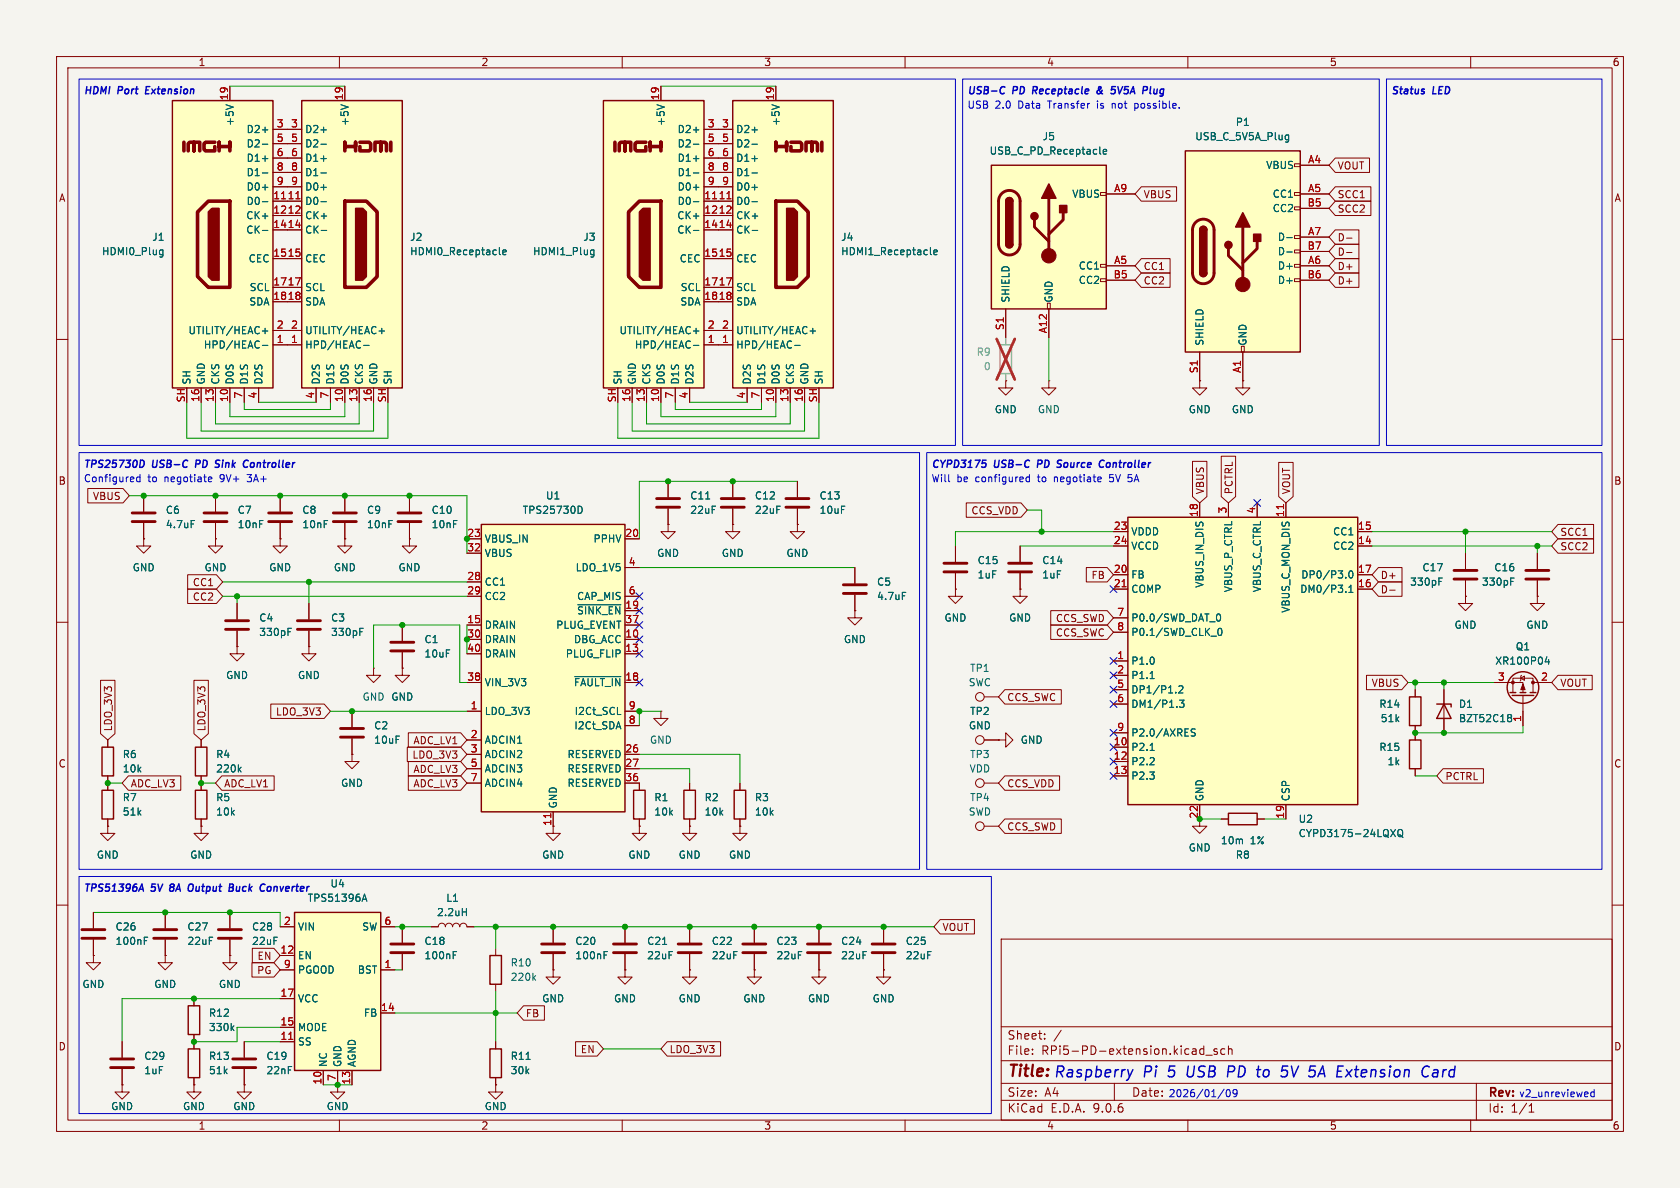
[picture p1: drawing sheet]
<svg xmlns="http://www.w3.org/2000/svg" width="297mm" height="210mm" viewBox="0 0 297 210" stroke-linecap="round" stroke-linejoin="round" font-family="sans-serif">
<defs><g id="words">
<text font-size="2.8" fill="#0000c2" x="178" y="190.9">Title: Raspberry</text>
<g font-size="2.7" fill="#0000c2">
<text x="202.1" y="190.8">Pi</text>
<text x="206.7" y="190.8">5</text>
<text x="210.4" y="190.8">USB PD to</text>
<text x="228.2" y="190.8">5V 5A</text>
<text x="238.8" y="190.8">Extension</text>
<text x="254.2" y="190.8">Card</text>
</g>
<g font-size="2.1" fill="#840000">
<text x="178" y="184">Sheet:</text>
<text x="178" y="186.7">File:</text>
<text x="184.1" y="186.7">RPi5-PD-extension.kicad_sch</text>
<text x="178" y="196.9">KiCad</text>
<text x="178" y="194.1">Size:</text>
<text x="184.7" y="194.1">A4</text>
<text x="185.7" y="196.9">E.D.A.</text>
<text x="193.3" y="196.9">9.0.6</text>
<text x="200" y="194.1">Date:</text>
<text x="263" y="194.3">Rev:</text>
<text x="263" y="196.9">Id:</text>
<text x="267.1" y="196.9">1/1</text>
</g>
<g font-size="1.8" fill="#840000">
<text x="35" y="11.9">1</text>
<text x="85" y="11.9">2</text>
<text x="135" y="11.9">3</text>
<text x="185" y="11.9">4</text>
<text x="235" y="11.9">5</text>
<text x="285" y="11.9">6</text>
<text x="10.3" y="35.9">A</text>
<text x="202.1" y="35.2">VBUS</text>
<text x="236.4" y="30.2">VOUT</text>
<text x="236.4" y="35.2">SCC1</text>
<text x="285.3" y="35.9">A</text>
<text x="236.4" y="37.8">SCC2</text>
<text x="202.1" y="47.9">CC1</text>
<text x="236.4" y="47.9">D+</text>
<text x="236.4" y="45.4">D-</text>
<text x="236.4" y="42.9">D-</text>
<text x="202.1" y="50.5">CC2</text>
<text x="236.4" y="50.5">D+</text>
<text x="10.3" y="85.9">B</text>
<text x="16.3" y="88.6">VBUS</text>
<text x="213" y="87.5" transform="rotate(-90 213 87.5)">VBUS</text>
<text x="218.1" y="87.5" transform="rotate(-90 218.1 87.5)">PCTRL</text>
<text x="228.3" y="87.5" transform="rotate(-90 228.3 87.5)">VOUT</text>
<text x="285.3" y="85.9">B</text>
<text x="171.6" y="91.1">CCS_VDD</text>
<text x="275.7" y="94.9">SCC1</text>
<text x="275.7" y="97.5">SCC2</text>
<text x="34" y="106.4">CC2</text>
<text x="34" y="103.8">CC1</text>
<text x="192.9" y="102.6">FB</text>
<text x="244" y="105.1">D-</text>
<text x="244" y="102.6">D+</text>
<text x="186.6" y="112.7">CCS_SWC</text>
<text x="186.6" y="110.2">CCS_SWD</text>
<text x="178" y="124.2">CCS_SWC</text>
<text x="242.4" y="121.6">VBUS</text>
<text x="275.7" y="121.6">VOUT</text>
<text x="20" y="129.4" transform="rotate(-90 20 129.4)">LDO_3V3</text>
<text x="36.5" y="129.4" transform="rotate(-90 36.5 129.4)">LDO_3V3</text>
<text x="48.7" y="126.7">LDO_3V3</text>
<text x="73" y="131.8">ADC_LV1</text>
<text x="10.3" y="135.9">C</text>
<text x="72.8" y="134.3">LDO_3V3</text>
<text x="73" y="136.9">ADC_LV3</text>
<text x="285.3" y="135.9">C</text>
<text x="23" y="139.4">ADC_LV3</text>
<text x="39.5" y="139.4">ADC_LV1</text>
<text x="73" y="139.4">ADC_LV3</text>
<text x="178" y="139.4">CCS_VDD</text>
<text x="255.4" y="138.1">PCTRL</text>
<text x="178" y="147">CCS_SWD</text>
<text x="166.5" y="164.8">VOUT</text>
<text x="45.4" y="172.4">PG</text>
<text x="45.4" y="169.9">EN</text>
<text x="10.3" y="185.9">D</text>
<text x="92.9" y="180">FB</text>
<text x="285.3" y="185.9">D</text>
<text x="102.6" y="186.4">EN</text>
<text x="118.3" y="186.4">LDO_3V3</text>
<text x="35" y="199.9">1</text>
<text x="85" y="199.9">2</text>
<text x="135" y="199.9">3</text>
<text x="185" y="199.9">4</text>
<text x="235" y="199.9">5</text>
<text x="285" y="199.9">6</text>
</g>
<g font-size="1.8" fill="#0000c2">
<text x="14.7" y="17">HDMI</text>
<text x="20.9" y="17">Port</text>
<text x="26.3" y="17">Extension</text>
<text x="170.9" y="17">USB-C</text>
<text x="179.1" y="17">PD</text>
<text x="183.1" y="17">Receptacle</text>
<text x="195" y="17">&amp;</text>
<text x="198" y="17">5V5A</text>
<text x="204.1" y="17">Plug</text>
<text x="245.9" y="17">Status</text>
<text x="253.3" y="17">LED</text>
<text x="170.9" y="19.4">USB</text>
<text x="175.9" y="19.4">2.0</text>
<text x="180.1" y="19.4">Data</text>
<text x="185.6" y="19.4">Transfer</text>
<text x="194.4" y="19.4">is</text>
<text x="197.2" y="19.4">not</text>
<text x="201.4" y="19.4">possible.</text>
<text x="14.7" y="83.1">TPS25730D</text>
<text x="27" y="83.1">USB-C</text>
<text x="35.1" y="83.1">PD</text>
<text x="39.1" y="83.1">Sink</text>
<text x="44.6" y="83.1">Controller</text>
<text x="164.6" y="83.1">CYPD3175</text>
<text x="175.8" y="83.1">USB-C</text>
<text x="183.9" y="83.1">PD</text>
<text x="187.9" y="83.1">Source</text>
<text x="195.9" y="83.1">Controller</text>
<text x="14.7" y="85.4">Configured</text>
<text x="26.1" y="85.4">to</text>
<text x="29.2" y="85.4">negotiate</text>
<text x="39.2" y="85.4">9V+</text>
<text x="44.2" y="85.4">3A+</text>
<text x="164.6" y="85.4">Will</text>
<text x="169.1" y="85.4">be</text>
<text x="172.6" y="85.4">configured</text>
<text x="183.8" y="85.4">to</text>
<text x="186.8" y="85.4">negotiate</text>
<text x="196.8" y="85.4">5V</text>
<text x="200.3" y="85.4">5A</text>
<text x="14.7" y="158">TPS51396A</text>
<text x="26.8" y="158">5V</text>
<text x="30.6" y="158">8A</text>
<text x="34.3" y="158">Output</text>
<text x="42" y="158">Buck</text>
<text x="206.5" y="194.2">2026/01/09</text>
<text x="268.5" y="194.2">v2_unreviewed</text>
</g>
<g font-size="1.8" fill="#a90000">
<text x="40.4" y="17.8" transform="rotate(-90 40.4 17.8)">19</text>
<text x="60.7" y="17.8" transform="rotate(-90 60.7 17.8)">19</text>
<text x="116.6" y="17.8" transform="rotate(-90 116.6 17.8)">19</text>
<text x="136.9" y="17.8" transform="rotate(-90 136.9 17.8)">19</text>
<text x="48.8" y="22.6">3</text>
<text x="51.4" y="22.6">3</text>
<text x="125" y="22.6">3</text>
<text x="127.6" y="22.6">3</text>
<text x="48.8" y="25.1">5</text>
<text x="48.8" y="27.7">6</text>
<text x="51.4" y="25.1">5</text>
<text x="51.4" y="27.7">6</text>
<text x="125" y="25.1">5</text>
<text x="125" y="27.7">6</text>
<text x="127.6" y="25.1">5</text>
<text x="127.6" y="27.7">6</text>
<text x="231.2" y="29">A4</text>
<text x="48.2" y="35.3">11</text>
<text x="48.8" y="30.2">8</text>
<text x="48.8" y="32.8">9</text>
<text x="50.8" y="35.3">11</text>
<text x="51.4" y="30.2">8</text>
<text x="51.4" y="32.8">9</text>
<text x="124.4" y="35.3">11</text>
<text x="125" y="30.2">8</text>
<text x="125" y="32.8">9</text>
<text x="127" y="35.3">11</text>
<text x="127.6" y="30.2">8</text>
<text x="127.6" y="32.8">9</text>
<text x="196.9" y="34">A9</text>
<text x="231.2" y="34">A5</text>
<text x="48.2" y="37.8">12</text>
<text x="48.2" y="40.4">14</text>
<text x="50.8" y="37.8">12</text>
<text x="50.8" y="40.4">14</text>
<text x="124.4" y="37.8">12</text>
<text x="124.4" y="40.4">14</text>
<text x="127" y="37.8">12</text>
<text x="127" y="40.4">14</text>
<text x="231.1" y="36.6">B5</text>
<text x="231.2" y="41.7">A7</text>
<text x="48.2" y="45.5">15</text>
<text x="50.8" y="45.5">15</text>
<text x="124.4" y="45.5">15</text>
<text x="127" y="45.5">15</text>
<text x="196.9" y="46.7">A5</text>
<text x="231.1" y="44.2">B7</text>
<text x="231.2" y="46.7">A6</text>
<text x="48.2" y="50.5">17</text>
<text x="48.2" y="53.1">18</text>
<text x="50.8" y="50.5">17</text>
<text x="50.8" y="53.1">18</text>
<text x="124.4" y="50.5">17</text>
<text x="124.4" y="53.1">18</text>
<text x="127" y="50.5">17</text>
<text x="127" y="53.1">18</text>
<text x="196.8" y="49.3">B5</text>
<text x="231.1" y="49.3">B6</text>
<text x="48.8" y="58.2">2</text>
<text x="51.4" y="58.2">2</text>
<text x="125" y="58.2">2</text>
<text x="127.6" y="58.2">2</text>
<text x="177.5" y="58.5" transform="rotate(-90 177.5 58.5)">S1</text>
<text x="185.2" y="59" transform="rotate(-90 185.2 59)">A12</text>
<text x="48.8" y="60.7">1</text>
<text x="51.4" y="60.7">1</text>
<text x="125" y="60.7">1</text>
<text x="127.6" y="60.7">1</text>
<text x="32.8" y="71.2" transform="rotate(-90 32.8 71.2)">SH</text>
<text x="35.3" y="71.2" transform="rotate(-90 35.3 71.2)">16</text>
<text x="37.8" y="71.2" transform="rotate(-90 37.8 71.2)">13</text>
<text x="40.4" y="71.2" transform="rotate(-90 40.4 71.2)">10</text>
<text x="42.9" y="70.6" transform="rotate(-90 42.9 70.6)">7</text>
<text x="45.5" y="70.6" transform="rotate(-90 45.5 70.6)">4</text>
<text x="55.6" y="70.6" transform="rotate(-90 55.6 70.6)">4</text>
<text x="58.2" y="70.6" transform="rotate(-90 58.2 70.6)">7</text>
<text x="60.7" y="71.2" transform="rotate(-90 60.7 71.2)">10</text>
<text x="63.2" y="71.2" transform="rotate(-90 63.2 71.2)">13</text>
<text x="65.8" y="71.2" transform="rotate(-90 65.8 71.2)">16</text>
<text x="68.3" y="71.2" transform="rotate(-90 68.3 71.2)">SH</text>
<text x="109" y="71.2" transform="rotate(-90 109 71.2)">SH</text>
<text x="111.5" y="71.2" transform="rotate(-90 111.5 71.2)">16</text>
<text x="114" y="71.2" transform="rotate(-90 114 71.2)">13</text>
<text x="116.6" y="71.2" transform="rotate(-90 116.6 71.2)">10</text>
<text x="119.1" y="70.6" transform="rotate(-90 119.1 70.6)">7</text>
<text x="121.7" y="70.6" transform="rotate(-90 121.7 70.6)">4</text>
<text x="131.8" y="70.6" transform="rotate(-90 131.8 70.6)">4</text>
<text x="134.4" y="70.6" transform="rotate(-90 134.4 70.6)">7</text>
<text x="136.9" y="71.2" transform="rotate(-90 136.9 71.2)">10</text>
<text x="139.4" y="71.2" transform="rotate(-90 139.4 71.2)">13</text>
<text x="142" y="71.2" transform="rotate(-90 142 71.2)">16</text>
<text x="144.5" y="71.2" transform="rotate(-90 144.5 71.2)">SH</text>
<text x="211.8" y="66.1" transform="rotate(-90 211.8 66.1)">S1</text>
<text x="219.5" y="66" transform="rotate(-90 219.5 66)">A1</text>
<text x="82.5" y="95">23</text>
<text x="110.4" y="95">20</text>
<text x="196.8" y="93.7">23</text>
<text x="211.8" y="91.5" transform="rotate(-90 211.8 91.5)">18</text>
<text x="216.9" y="90.9" transform="rotate(-90 216.9 90.9)">3</text>
<text x="222" y="90.9" transform="rotate(-90 222 90.9)">4</text>
<text x="227.1" y="91.5" transform="rotate(-90 227.1 91.5)">11</text>
<text x="240" y="93.7">15</text>
<text x="82.5" y="97.5">32</text>
<text x="111.1" y="100.1">4</text>
<text x="196.8" y="96.3">24</text>
<text x="196.8" y="101.3">20</text>
<text x="240" y="96.3">14</text>
<text x="240" y="101.3">17</text>
<text x="82.5" y="102.6">28</text>
<text x="82.5" y="105.2">29</text>
<text x="110.4" y="107.7">19</text>
<text x="111.1" y="105.2">6</text>
<text x="196.8" y="103.9">21</text>
<text x="240" y="103.9">16</text>
<text x="82.5" y="110.2">15</text>
<text x="82.5" y="112.8">30</text>
<text x="110.4" y="110.2">37</text>
<text x="110.4" y="112.8">10</text>
<text x="197.4" y="109">7</text>
<text x="197.4" y="111.5">8</text>
<text x="82.5" y="115.3">40</text>
<text x="110.4" y="115.3">13</text>
<text x="197.4" y="116.6">1</text>
<text x="197.4" y="119.1">2</text>
<text x="82.5" y="120.4">38</text>
<text x="83.1" y="125.5">1</text>
<text x="110.4" y="120.4">18</text>
<text x="111.1" y="125.5">9</text>
<text x="197.4" y="121.7">5</text>
<text x="197.4" y="124.2">6</text>
<text x="264.7" y="120.4">3</text>
<text x="272.3" y="120.4">2</text>
<text x="83.1" y="130.6">2</text>
<text x="111.1" y="128">8</text>
<text x="196.8" y="131.8">10</text>
<text x="197.4" y="129.3">9</text>
<text x="269" y="127.7" transform="rotate(-90 269 127.7)">1</text>
<text x="83.1" y="133.1">3</text>
<text x="83.1" y="135.6">5</text>
<text x="110.4" y="133.1">26</text>
<text x="110.4" y="135.6">27</text>
<text x="196.8" y="134.4">12</text>
<text x="196.8" y="136.9">13</text>
<text x="83.1" y="138.2">7</text>
<text x="110.4" y="138.2">36</text>
<text x="97.5" y="146.1" transform="rotate(-90 97.5 146.1)">11</text>
<text x="211.8" y="144.8" transform="rotate(-90 211.8 144.8)">22</text>
<text x="227.1" y="144.8" transform="rotate(-90 227.1 144.8)">19</text>
<text x="50.1" y="163.6">2</text>
<text x="67.9" y="163.6">6</text>
<text x="49.5" y="168.7">12</text>
<text x="50.1" y="171.2">9</text>
<text x="67.9" y="171.2">1</text>
<text x="49.5" y="176.3">17</text>
<text x="67.3" y="178.8">14</text>
<text x="49.5" y="181.4">15</text>
<text x="49.5" y="183.9">11</text>
<text x="56.9" y="191.8" transform="rotate(-90 56.9 191.8)">10</text>
<text x="59.4" y="191.2" transform="rotate(-90 59.4 191.2)">7</text>
<text x="62" y="191.8" transform="rotate(-90 62 191.8)">13</text>
</g>
<g font-size="1.8" fill="#006464">
<text x="41.5" y="22.4" transform="rotate(-90 41.5 22.4)">+5V</text>
<text x="43.5" y="23.7">D2+</text>
<text x="53.8" y="23.7">D2+</text>
<text x="61.8" y="22.4" transform="rotate(-90 61.8 22.4)">+5V</text>
<text x="117.7" y="22.4" transform="rotate(-90 117.7 22.4)">+5V</text>
<text x="119.7" y="23.7">D2+</text>
<text x="130" y="23.7">D2+</text>
<text x="138" y="22.4" transform="rotate(-90 138 22.4)">+5V</text>
<text x="218.4" y="22.5">P1</text>
<text x="43.5" y="26.3">D2-</text>
<text x="43.5" y="28.8">D1+</text>
<text x="53.8" y="26.3">D2-</text>
<text x="53.8" y="28.8">D1+</text>
<text x="119.7" y="26.3">D2-</text>
<text x="119.7" y="28.8">D1+</text>
<text x="130" y="26.3">D2-</text>
<text x="130" y="28.8">D1+</text>
<text x="174.9" y="27.5">USB_C_PD_Receptacle</text>
<text x="184.2" y="25">J5</text>
<text x="211.2" y="25">USB_C_5V5A_Plug</text>
<text x="43.5" y="31.3">D1-</text>
<text x="43.5" y="33.9">D0+</text>
<text x="53.8" y="31.3">D1-</text>
<text x="53.8" y="33.9">D0+</text>
<text x="119.7" y="31.3">D1-</text>
<text x="119.7" y="33.9">D0+</text>
<text x="130" y="31.3">D1-</text>
<text x="130" y="33.9">D0+</text>
<text x="189.5" y="35.2">VBUS</text>
<text x="223.8" y="30.1">VBUS</text>
<text x="224.9" y="35.2">CC1</text>
<text x="43.4" y="39">CK+</text>
<text x="43.4" y="41.5">CK-</text>
<text x="43.5" y="36.4">D0-</text>
<text x="53.8" y="36.4">D0-</text>
<text x="53.8" y="39">CK+</text>
<text x="53.8" y="41.5">CK-</text>
<text x="119.6" y="39">CK+</text>
<text x="119.6" y="41.5">CK-</text>
<text x="119.7" y="36.4">D0-</text>
<text x="130" y="36.4">D0-</text>
<text x="130" y="39">CK+</text>
<text x="130" y="41.5">CK-</text>
<text x="224.9" y="37.7">CC2</text>
<text x="17.9" y="45.3">HDMI0_Plug</text>
<text x="26.8" y="42.8">J1</text>
<text x="43.9" y="46.6">CEC</text>
<text x="53.8" y="46.6">CEC</text>
<text x="72.4" y="42.8">J2</text>
<text x="72.4" y="45.3">HDMI0_Receptacle</text>
<text x="94.1" y="45.3">HDMI1_Plug</text>
<text x="103" y="42.8">J3</text>
<text x="120.1" y="46.6">CEC</text>
<text x="130" y="46.6">CEC</text>
<text x="148.6" y="42.8">J4</text>
<text x="148.6" y="45.3">HDMI1_Receptacle</text>
<text x="190.6" y="47.9">CC1</text>
<text x="225.8" y="42.8">D-</text>
<text x="225.8" y="45.3">D-</text>
<text x="225.8" y="47.9">D+</text>
<text x="44" y="51.7">SCL</text>
<text x="53.8" y="51.7">SCL</text>
<text x="120.2" y="51.7">SCL</text>
<text x="130" y="51.7">SCL</text>
<text x="178.7" y="53.6" transform="rotate(-90 178.7 53.6)">SHIELD</text>
<text x="186.3" y="53.6" transform="rotate(-90 186.3 53.6)">GND</text>
<text x="190.6" y="50.4">CC2</text>
<text x="225.8" y="50.4">D+</text>
<text x="33.2" y="59.3">UTILITY/HEAC+</text>
<text x="44" y="54.2">SDA</text>
<text x="53.8" y="54.2">SDA</text>
<text x="53.8" y="59.3">UTILITY/HEAC+</text>
<text x="109.4" y="59.3">UTILITY/HEAC+</text>
<text x="120.2" y="54.2">SDA</text>
<text x="130" y="54.2">SDA</text>
<text x="130" y="59.3">UTILITY/HEAC+</text>
<text x="35.9" y="61.8">HPD/HEAC-</text>
<text x="53.8" y="61.8">HPD/HEAC-</text>
<text x="112.1" y="61.8">HPD/HEAC-</text>
<text x="130" y="61.8">HPD/HEAC-</text>
<text x="213" y="61.2" transform="rotate(-90 213 61.2)">SHIELD</text>
<text x="220.6" y="61.2" transform="rotate(-90 220.6 61.2)">GND</text>
<text x="33.9" y="68.1" transform="rotate(-90 33.9 68.1)">SH</text>
<text x="36.4" y="68.1" transform="rotate(-90 36.4 68.1)">GND</text>
<text x="39" y="68.1" transform="rotate(-90 39 68.1)">CKS</text>
<text x="41.5" y="68.1" transform="rotate(-90 41.5 68.1)">D0S</text>
<text x="44" y="68.1" transform="rotate(-90 44 68.1)">D1S</text>
<text x="46.6" y="68.1" transform="rotate(-90 46.6 68.1)">D2S</text>
<text x="56.7" y="68.1" transform="rotate(-90 56.7 68.1)">D2S</text>
<text x="59.3" y="68.1" transform="rotate(-90 59.3 68.1)">D1S</text>
<text x="61.8" y="68.1" transform="rotate(-90 61.8 68.1)">D0S</text>
<text x="64.4" y="68.1" transform="rotate(-90 64.4 68.1)">CKS</text>
<text x="66.9" y="68.1" transform="rotate(-90 66.9 68.1)">GND</text>
<text x="69.4" y="68.1" transform="rotate(-90 69.4 68.1)">SH</text>
<text x="110.1" y="68.1" transform="rotate(-90 110.1 68.1)">SH</text>
<text x="112.6" y="68.1" transform="rotate(-90 112.6 68.1)">GND</text>
<text x="115.2" y="68.1" transform="rotate(-90 115.2 68.1)">CKS</text>
<text x="117.7" y="68.1" transform="rotate(-90 117.7 68.1)">D0S</text>
<text x="120.2" y="68.1" transform="rotate(-90 120.2 68.1)">D1S</text>
<text x="122.8" y="68.1" transform="rotate(-90 122.8 68.1)">D2S</text>
<text x="132.9" y="68.1" transform="rotate(-90 132.9 68.1)">D2S</text>
<text x="135.5" y="68.1" transform="rotate(-90 135.5 68.1)">D1S</text>
<text x="138" y="68.1" transform="rotate(-90 138 68.1)">D0S</text>
<text x="140.6" y="68.1" transform="rotate(-90 140.6 68.1)">CKS</text>
<text x="143.1" y="68.1" transform="rotate(-90 143.1 68.1)">GND</text>
<text x="145.6" y="68.1" transform="rotate(-90 145.6 68.1)">SH</text>
<text x="175.8" y="73.3">GND</text>
<text x="183.4" y="73.3">GND</text>
<text x="210.1" y="73.3">GND</text>
<text x="217.7" y="73.3">GND</text>
<text x="96.4" y="88.5">U1</text>
<text x="121.9" y="88.5">C11</text>
<text x="133.4" y="88.5">C12</text>
<text x="144.8" y="88.5">C13</text>
<text x="29.2" y="91">C6</text>
<text x="29.2" y="93.6">4.7uF</text>
<text x="41.9" y="91">C7</text>
<text x="41.9" y="93.6">10nF</text>
<text x="53.3" y="91">C8</text>
<text x="53.3" y="93.6">10nF</text>
<text x="64.8" y="91">C9</text>
<text x="64.8" y="93.6">10nF</text>
<text x="76.2" y="91">C10</text>
<text x="76.2" y="93.6">10nF</text>
<text x="92.3" y="91">TPS25730D</text>
<text x="121.9" y="91">22uF</text>
<text x="133.4" y="91">22uF</text>
<text x="144.8" y="91">10uF</text>
<text x="199.9" y="94.8">VDDD</text>
<text x="235.6" y="94.8">CC1</text>
<text x="23.4" y="101.2">GND</text>
<text x="36.1" y="101.2">GND</text>
<text x="47.5" y="101.2">GND</text>
<text x="58.9" y="101.2">GND</text>
<text x="70.4" y="101.2">GND</text>
<text x="85.6" y="96.1">VBUS_IN</text>
<text x="85.6" y="98.7">VBUS</text>
<text x="101.7" y="101.2">LDO_1V5</text>
<text x="104.8" y="96.1">PPHV</text>
<text x="116.1" y="98.7">GND</text>
<text x="127.5" y="98.7">GND</text>
<text x="138.9" y="98.7">GND</text>
<text x="172.7" y="99.9">C15</text>
<text x="184.2" y="99.9">C14</text>
<text x="199.9" y="97.4">VCCD</text>
<text x="235.6" y="97.4">CC2</text>
<text x="251.4" y="101.2">C17</text>
<text x="264.1" y="101.2">C16</text>
<text x="85.6" y="103.7">CC1</text>
<text x="85.6" y="106.3">CC2</text>
<text x="101.9" y="106.3">CAP_MIS</text>
<text x="154.9" y="103.7">C5</text>
<text x="154.9" y="106.3">4.7uF</text>
<text x="172.7" y="102.5">1uF</text>
<text x="184.2" y="102.5">1uF</text>
<text x="199.9" y="102.5">FB</text>
<text x="199.9" y="105">COMP</text>
<text x="213" y="104" transform="rotate(-90 213 104)">VBUS_IN_DIS</text>
<text x="218" y="104.8" transform="rotate(-90 218 104.8)">VBUS_P_CTRL</text>
<text x="223.1" y="104.8" transform="rotate(-90 223.1 104.8)">VBUS_C_CTRL</text>
<text x="229.8" y="105">DM0/P3.1</text>
<text x="229.9" y="102.5">DP0/P3.0</text>
<text x="249.2" y="103.7">330pF</text>
<text x="261.9" y="103.7">330pF</text>
<text x="45.7" y="110.1">C4</text>
<text x="45.7" y="112.6">330pF</text>
<text x="58.4" y="110.1">C3</text>
<text x="58.4" y="112.6">330pF</text>
<text x="74.9" y="113.9">C1</text>
<text x="85.6" y="111.4">DRAIN</text>
<text x="85.6" y="113.9">DRAIN</text>
<text x="98.2" y="111.4">PLUG_EVENT</text>
<text x="101.4" y="113.9">DBG_ACC</text>
<text x="101.9" y="108.8">~{SINK_EN}</text>
<text x="149.1" y="113.9">GND</text>
<text x="166.9" y="110.1">GND</text>
<text x="178.3" y="110.1">GND</text>
<text x="199.9" y="110.1">P0.0/SWD_DAT_0</text>
<text x="199.9" y="112.6">P0.1/SWD_CLK_0</text>
<text x="228.2" y="108.4" transform="rotate(-90 228.2 108.4)">VBUS_C_MON_DIS</text>
<text x="257" y="111.4">GND</text>
<text x="269.7" y="111.4">GND</text>
<text x="74.9" y="116.4">10uF</text>
<text x="85.6" y="116.4">DRAIN</text>
<text x="99.9" y="116.4">PLUG_FLIP</text>
<text x="171.4" y="119">TP1</text>
<text x="199.9" y="117.7">P1.0</text>
<text x="264.2" y="117.7">XR100P04</text>
<text x="267.9" y="115.2">Q1</text>
<text x="39.9" y="120.2">GND</text>
<text x="52.6" y="120.2">GND</text>
<text x="64" y="124.1">GND GND</text>
<text x="69.1" y="124.1">GND</text>
<text x="85.6" y="121.5">VIN_3V3</text>
<text x="101.4" y="121.5">~{FAULT_IN}</text>
<text x="171.2" y="121.5">SWC</text>
<text x="199.9" y="120.2">P1.1</text>
<text x="199.9" y="122.8">DP1/P1.2</text>
<text x="199.9" y="125.3">DM1/P1.3</text>
<text x="243.7" y="125.3">R14</text>
<text x="257.8" y="125.3">D1</text>
<text x="66" y="129.1">C2</text>
<text x="66" y="131.7">10uF</text>
<text x="85.6" y="126.6">LDO_3V3</text>
<text x="85.6" y="131.7">ADCIN1</text>
<text x="101.4" y="129.1">I2Ct_SDA</text>
<text x="101.5" y="126.6">I2Ct_SCL</text>
<text x="114.8" y="131.7">GND</text>
<text x="171.2" y="129.1">GND</text>
<text x="171.4" y="126.6">TP2</text>
<text x="180.3" y="131.7">GND</text>
<text x="199.9" y="130.4">P2.0/AXRES</text>
<text x="244" y="127.9">51k</text>
<text x="257.8" y="127.9">BZT52C18</text>
<text x="21.6" y="134.2">R6</text>
<text x="21.6" y="136.8">10k</text>
<text x="38.1" y="134.2">R4</text>
<text x="38.1" y="136.8">220k</text>
<text x="85.6" y="134.2">ADCIN2</text>
<text x="85.6" y="136.8">ADCIN3</text>
<text x="100.2" y="134.2">RESERVED</text>
<text x="100.2" y="136.8">RESERVED</text>
<text x="171.3" y="136.8">VDD</text>
<text x="171.4" y="134.2">TP3</text>
<text x="199.9" y="132.9">P2.1</text>
<text x="199.9" y="135.5">P2.2</text>
<text x="243.7" y="132.9">R15</text>
<text x="245.2" y="135.5">1k</text>
<text x="21.6" y="141.8">R7</text>
<text x="38.1" y="141.8">R5</text>
<text x="60.2" y="139.3">GND</text>
<text x="85.6" y="139.3">ADCIN4</text>
<text x="98.7" y="143" transform="rotate(-90 98.7 143)">GND</text>
<text x="100.2" y="139.3">RESERVED</text>
<text x="115.6" y="141.8">R1</text>
<text x="124.5" y="141.8">R2</text>
<text x="133.4" y="141.8">R3</text>
<text x="171.4" y="141.8">TP4</text>
<text x="199.9" y="138">P2.3</text>
<text x="213" y="141.7" transform="rotate(-90 213 141.7)">GND</text>
<text x="228.2" y="141.7" transform="rotate(-90 228.2 141.7)">CSP</text>
<text x="21.6" y="144.4">51k</text>
<text x="38.1" y="144.4">10k</text>
<text x="115.6" y="144.4">10k</text>
<text x="124.5" y="144.4">10k</text>
<text x="133.4" y="144.4">10k</text>
<text x="171.2" y="144.4">SWD</text>
<text x="215.7" y="149.5">10m</text>
<text x="221" y="149.5">1%</text>
<text x="229.5" y="145.6">U2</text>
<text x="229.5" y="148.2">CYPD3175-24LQXQ</text>
<text x="17" y="152">GND</text>
<text x="33.5" y="152">GND</text>
<text x="95.8" y="152">GND</text>
<text x="111" y="152">GND</text>
<text x="119.9" y="152">GND</text>
<text x="128.8" y="152">GND</text>
<text x="210.1" y="150.7">GND</text>
<text x="218.4" y="152">R8</text>
<text x="48.1" y="158">Converter</text>
<text x="54.3" y="159.6">TPS51396A</text>
<text x="58.3" y="157.1">U4</text>
<text x="78.8" y="159.6">L1</text>
<text x="20.3" y="167.2">100nF</text>
<text x="20.3" y="164.7">C26</text>
<text x="33" y="164.7">C27</text>
<text x="33" y="167.2">22uF</text>
<text x="44.5" y="164.7">C28</text>
<text x="44.5" y="167.2">22uF</text>
<text x="52.6" y="164.7">VIN</text>
<text x="63.9" y="164.7">SW</text>
<text x="74.9" y="167.2">C18</text>
<text x="77.2" y="162.2">2.2uH</text>
<text x="101.6" y="167.2">C20</text>
<text x="114.3" y="167.2">C21</text>
<text x="125.7" y="167.2">C22</text>
<text x="137.2" y="167.2">C23</text>
<text x="148.6" y="167.2">C24</text>
<text x="160" y="167.2">C25</text>
<text x="52.6" y="169.8">EN</text>
<text x="52.6" y="172.3">PGOOD</text>
<text x="63.2" y="172.3">BST</text>
<text x="74.9" y="169.8">100nF</text>
<text x="90.2" y="171">R10</text>
<text x="90.2" y="173.6">220k</text>
<text x="101.6" y="169.8">100nF</text>
<text x="114.3" y="169.8">22uF</text>
<text x="125.7" y="169.8">22uF</text>
<text x="137.2" y="169.8">22uF</text>
<text x="148.6" y="169.8">22uF</text>
<text x="160" y="169.8">22uF</text>
<text x="14.5" y="174.9">GND</text>
<text x="27.2" y="174.9">GND</text>
<text x="36.8" y="179.9">R12</text>
<text x="38.6" y="174.9">GND</text>
<text x="52.6" y="177.4">VCC</text>
<text x="64.2" y="179.9">FB</text>
<text x="95.8" y="177.4">GND</text>
<text x="108.5" y="177.4">GND</text>
<text x="119.9" y="177.4">GND</text>
<text x="131.3" y="177.4">GND</text>
<text x="142.7" y="177.4">GND</text>
<text x="154.2" y="177.4">GND</text>
<text x="36.8" y="182.5">330k</text>
<text x="52.6" y="182.5">MODE</text>
<text x="52.6" y="185">SS</text>
<text x="25.4" y="190.1">1uF</text>
<text x="25.4" y="187.6">C29</text>
<text x="36.8" y="190.1">51k</text>
<text x="36.8" y="187.6">R13</text>
<text x="47" y="187.6">C19</text>
<text x="47" y="190.1">22nF</text>
<text x="58" y="188.7" transform="rotate(-90 58 188.7)">NC</text>
<text x="60.6" y="188.7" transform="rotate(-90 60.6 188.7)">GND</text>
<text x="63.1" y="188.7" transform="rotate(-90 63.1 188.7)">AGND</text>
<text x="90.2" y="190.1">30k</text>
<text x="90.2" y="187.6">R11</text>
<text x="19.6" y="196.4">GND</text>
<text x="32.3" y="196.4">GND</text>
<text x="41.1" y="196.4">GND</text>
<text x="57.7" y="196.4">GND</text>
<text x="85.6" y="196.4">GND</text>
</g>
<g font-size="1.8" fill="#939391">
<text x="172.6" y="63.1">R9</text>
<text x="173.8" y="65.6">0</text>
</g>
</g></defs>
<path d="M0 0h297v210h-297z" fill="#f5f4ef" stroke="#f5f4ef" stroke-width=".18"/>
<g fill="none" stroke="#840000" stroke-width=".18">
<path d="M10 10h277v190h-277zM12 12h273v186h-273zM60 10v2M110 10v2M160 10v2M210 10v2M260 10v2M10 60h2M285 60h2M10 110h2M285 110h2M97.8 146.1v1.2h1.3l-1.3 1.3-1.3-1.3h1.3"/>
<path d="M212.1 144.8v1.3h1.3l-1.3 1.2-1.3-1.2h1.3M10 160h2M177 166h108v32h-108zM285 160h2M60 198v2M110 198v2M160 198v2M177 194.5h108M177 191.5h108M177 187.5h108M177 181.5h108M182.5 186.3v.1"/>
<path d="M182.5 185.5v.1M184.7 183.6v.1M184.7 182.8v.1M187.6 182.1l-1.3 2M197 191.5v3M210 198v2M212.2 186.3h.6M212.2 185.5h.6M212.8 184.9v1.5M213.2 186.5h1.1M215.2 185.5l-.4-.1-.2 .2 .1 .2 .5 .2v.3h-.6M216.5 185.5l-.4-.1-.3 .3v.4l.2 .2h.5"/>
<path d="M217.2 185.5l.2-.1 .3 .1 .1 .9M217.2 184.9v1.5M260 198v2M261 191.5v6.5M270.3 196.6h.9M270.3 195.5l.4-.4v1.5"/>
</g>
<path d="M30.5 17.8h17.8v50.8h-17.8z" fill="#ffffc2"/>
<path d="M32.5 25.1v1.6M33.3 26.7v-1.3l.2-.3h.8v1.6v-1.6h1v1.6M34.9 37.5l1.9-1.9h3.8v15.2h-3.8l-1.9-1.9zM38 25.1h-1.7l-.2 .3v1l.2 .3h1.7v-.8M38.7 26.7v-1.6v.8h1.9v-.8v1.6" fill="none" stroke="#840000" stroke-width=".63"/>
<path d="M30.5 17.8h17.8v50.8h-17.8z" fill="none" stroke="#840000" stroke-width=".25"/>
<path d="M37.5 36.8h1.2v12.7h-1.2l-.7-.6v-11.4z" fill="#840000" stroke="#840000" stroke-width=".25"/>
<g fill="none" stroke="#840000" stroke-width=".18">
<path d="M40.6 15.2v2.6M48.3 22.9h2.5M48.3 25.4h2.5M48.3 27.9h2.5M48.3 30.5h2.5M48.3 33h2.5M48.3 35.6h2.5M48.3 38.1h2.5M48.3 40.6h2.5M48.3 45.7h2.5M48.3 50.8h2.5M48.3 53.3h2.5"/>
<path d="M48.3 58.4h2.5M35.6 68.6v2.5M38.1 68.6v2.5M40.6 68.6v2.5M43.2 68.6v2.5M45.7 68.6v2.5M48.3 61h2.5"/>
</g>
<g fill="none" stroke="#006464" stroke-width=".18">
<path d="M39.9 18.5l1.3 .4M46.4 23h.9M46.4 25.5h.9M46.4 28h.9M46.4 30.6h.9M46.4 33.1h.9M46.4 35.7h.9M28.4 44.2h.4M28.8 44.2v1l-.1 .2-.3 .1M28.8 45h-.4M46.4 40.7h.9M46.4 58.5h.9"/>
<path d="M46.9 58v1M46.4 61.1h.9"/>
</g>
<path d="M49.8 35.1h.7" fill="none" stroke="#a90000" stroke-width=".18"/>
<path d="M129.5 17.8h17.8v50.8h-17.8z" fill="#ffffc2"/>
<path d="M137.2 26.7v-1.6v.8h1.9v-.8v1.6M137.2 35.6h3.8l1.9 1.9v11.4l-1.9 1.9h-3.8zM139.8 25.1h1.7l.2 .3v1l-.2 .3h-1.7v-.8M142.5 26.7v-1.6h1v1.6v-1.6h.8l.2 .3v1.3M145.3 25.1v1.6" fill="none" stroke="#840000" stroke-width=".63"/>
<path d="M129.5 17.8h17.8v50.8h-17.8z" fill="none" stroke="#840000" stroke-width=".25"/>
<path d="M139.1 36.8h1.2l.7 .7v11.4l-.7 .6h-1.2z" fill="#840000" stroke="#840000" stroke-width=".25"/>
<g fill="none" stroke="#840000" stroke-width=".18">
<path d="M137.2 15.2v2.6M127 22.9h2.5M127 25.4h2.5M127 27.9h2.5M127 30.5h2.5M127 33h2.5M127 35.6h2.5M127 38.1h2.5M127 40.6h2.5M127 45.7h2.5M127 50.8h2.5M127 53.3h2.5"/>
<path d="M127 58.4h2.5M127 61h2.5M132.1 68.6v2.5M134.6 68.6v2.5M137.2 68.6v2.5M139.7 68.6v2.5M142.2 68.6v2.5"/>
</g>
<g fill="none" stroke="#006464" stroke-width=".18">
<path d="M136.5 18.5l1.2 .4M132.9 23h1M132.9 25.5h1M132.9 28h1M132.9 30.6h1M132.9 33.1h1M132.9 35.7h1M133 40.7h1M143.2 58.5h1M143.7 58v1M164.5 43.8v1l.2 .2M165.1 44.6l.6-.1-.1-.3h-.3l-.2 .2 .1 .6h.4"/>
<path d="M140.5 61.1h1"/>
</g>
<path d="M128.5 35.1h.7" fill="none" stroke="#a90000" stroke-width=".18"/>
<path d="M53.3 17.8h17.8v50.8h-17.8z" fill="#ffffc2"/>
<path d="M61 26.7v-1.6v.8h1.9v-.8v1.6M61 35.6h3.8l1.9 1.9v11.4l-1.9 1.9h-3.8zM63.6 25.1h1.7l.2 .3v1l-.2 .3h-1.7v-.8M66.3 26.7v-1.6h1v1.6v-1.6h.8l.2 .3v1.3M69.1 25.1v1.6" fill="none" stroke="#840000" stroke-width=".63"/>
<path d="M53.3 17.8h17.8v50.8h-17.8zM217.2 143.8h5v2h-5z" fill="none" stroke="#840000" stroke-width=".25"/>
<path d="M62.9 36.8h1.2l.7 .7v11.4l-.7 .6h-1.2z" fill="#840000" stroke="#840000" stroke-width=".25"/>
<g fill="none" stroke="#840000" stroke-width=".18">
<path d="M61 15.2v2.6M50.8 22.9h2.5M50.8 25.4h2.5M50.8 27.9h2.5M50.8 30.5h2.5M50.8 33h2.5M50.8 35.6h2.5M50.8 38.1h2.5M50.8 40.6h2.5M50.8 45.7h2.5M50.8 50.8h2.5M50.8 53.3h2.5"/>
<path d="M50.8 58.4h2.5M50.8 61h2.5M55.9 68.6v2.5M58.4 68.6v2.5M61 68.6v2.5M63.5 68.6v2.5M66 68.6v2.5M215.9 144.8h1.3M222.2 144.8h1.3"/>
</g>
<g fill="none" stroke="#006464" stroke-width=".18">
<path d="M60.3 18.5l1.2 .4M56.7 23h1M56.7 25.5h1M56.7 28h1M56.7 30.6h1M56.7 33.1h1M56.7 35.7h1M56.8 40.7h1M67 58.5h1M67.5 58v1M88.3 43.8v1l.2 .2M88.9 44.6l.6-.1-.1-.3h-.3l-.2 .2 .1 .6h.4"/>
<path d="M64.3 61.1h1"/>
</g>
<path d="M52.3 35.1h.7" fill="none" stroke="#a90000" stroke-width=".18"/>
<path d="M106.7 17.8h17.8v50.8h-17.8z" fill="#ffffc2"/>
<path d="M108.7 25.1v1.6M109.5 26.7v-1.3l.2-.3h.8v1.6v-1.6h1v1.6M113 35.6h3.8v15.2h-3.8l-1.9-1.9v-11.4zM114.2 25.1h-1.7l-.2 .3v1l.2 .3h1.7v-.8M114.9 26.7v-1.6v.8h1.9v-.8v1.6" fill="none" stroke="#840000" stroke-width=".63"/>
<path d="M106.7 17.8h17.8v50.8h-17.8z" fill="none" stroke="#840000" stroke-width=".25"/>
<path d="M113.7 36.8h1.2v12.7h-1.2l-.7-.6v-11.4z" fill="#840000" stroke="#840000" stroke-width=".25"/>
<g fill="none" stroke="#840000" stroke-width=".18">
<path d="M116.8 15.2v2.6M124.5 22.9h2.5M124.5 25.4h2.5M124.5 27.9h2.5M124.5 30.5h2.5M124.5 33h2.5M124.5 35.6h2.5M124.5 38.1h2.5M124.5 40.6h2.5M124.5 45.7h2.5M124.5 50.8h2.5M124.5 53.3h2.5"/>
<path d="M124.5 58.4h2.5M111.8 68.6v2.5M114.3 68.6v2.5M116.8 68.6v2.5M119.4 68.6v2.5M121.9 68.6v2.5M124.5 61h2.5M177.8 67.3v1.3h1.3l-1.3 1.3-1.3-1.3h1.3M177.8 67.3h.1M185.4 67.3v1.3h1.3l-1.3 1.3-1.3-1.3h1.3M185.4 67.3h.1M97.8 163.8v2.8"/>
<path d="M97.8 168.7v2.8"/>
</g>
<g fill="none" stroke="#006464" stroke-width=".18">
<path d="M116.1 18.5l1.3 .4M122.6 23h.9M122.6 25.5h.9M122.6 28h.9M122.6 30.6h.9M122.6 33.1h.9M122.6 35.7h.9M104.6 44.2h.4M105 44.2v1l-.1 .2-.3 .1M105 45h-.4M122.6 40.7h.9M122.6 58.5h.9"/>
<path d="M123.1 58v1M122.6 61.1h.9M106.8 168.8h.4M106.8 168.2h.6"/>
</g>
<path d="M126 35.1h.7" fill="none" stroke="#a90000" stroke-width=".18"/>
<path d="M95.8 166.9h4M95.8 168.4h4" fill="none" stroke="#840000" stroke-width=".51"/>
<path d="M209.5 26.7h20.4v35.5h-20.4z" fill="#ffffc2"/>
<g fill="none" stroke="#840000" stroke-width=".18">
<path d="M228.9 29h1v.5h-1zM228.9 34h1v.5h-1zM228.9 36.6h1v.5h-1zM229.9 29.2h5M229.9 34.3h5M229.9 36.8h5M228.9 41.7h1v.5h-1zM228.9 44.2h1v.5h-1zM228.9 46.7h1v.5h-1zM228.9 49.3h1v.5h-1zM229.9 41.9h5M229.9 44.5h5"/>
<path d="M229.9 47h5M229.9 49.5h5M212.1 67.3v1.3h1.3l-1.3 1.3-1.3-1.3h1.3M212.1 67.3h.1M212.1 62.2v5.1M219.5 61.2h.5v1h-.5zM219.7 67.3v1.3h1.3l-1.3 1.3-1.3-1.3h1.3M219.7 67.3h.1M219.7 62.2v5.1M25.4 95.3v1.2h1.3l-1.3 1.3-1.3-1.3h1.3M25.4 95.3h.1M25.4 87.6v2.8"/>
<path d="M25.4 92.5v2.8M38.1 95.3v1.2h1.3l-1.3 1.3-1.3-1.3h1.3M38.1 95.3h.1M38.1 87.6v2.8M38.1 92.5v2.8M49.5 87.6v2.8M49.5 92.5v2.8M168.9 96.5v2.8M180.3 96.5v2.8M259.1 97.8v2.8M271.8 97.8v2.8M41.9 114.3v1.3h1.3l-1.3 1.2-1.3-1.2h1.3"/>
<path d="M41.9 114.3h.1M41.9 106.7v2.8M41.9 111.5v2.8M54.6 114.3v1.3h1.3l-1.3 1.2-1.3-1.2h1.3M54.6 114.3h.1M54.6 106.7v2.8M54.6 111.5v2.8M66 118.1v1.3h1.3l-1.3 1.3-1.2-1.3h1.2M66 118.1h.1M71.1 118.1v1.3h1.3l-1.3 1.3-1.3-1.3h1.3M71.1 118.1h.1M71.1 110.5v2.8"/>
<path d="M71.1 115.3v2.8M168.9 101.3v2.8M180.3 104.1v1.3h1.3l-1.3 1.3-1.2-1.3h1.2M180.3 104.1h.1M180.3 101.3v2.8M259.1 105.4v1.3h-1.3l1.3 1.3 1.2-1.3h-1.2M259.1 105.4h.1M259.1 102.6v2.8M268.9 119.9l.6-.4v.8zM269 119.4l-.1 .1v.8l-.2 .1M271.8 105.4v1.3h-1.3l1.3 1.3 1.2-1.3h-1.2M271.8 105.4h.1"/>
<path d="M271.8 102.6v2.8M19 130.8v1.3M19 137.2v2.5M35.6 130.8v1.3M35.6 137.2v2.5M62.2 133.4v1.2h1.3l-1.3 1.3-1.2-1.3h1.2M62.2 133.4h.1M62.2 125.7v2.8M62.2 130.6v2.8M174 130.8h2.5M174 138.4h2.5M176.5 130.8h1.3v-1.3l1.3 1.3-1.3 1.3v-1.3"/>
<path d="M176.5 130.8h.1M250.2 121.9v1.3M250.2 128.3v2.5M250.2 135.9v1.3M255.3 121.9v7.6M264.2 120.7h5v1.7M267.5 122.4v-2.5h3.5v2.5M269.2 122.9v5.4M271 120.7h3.3M19 144.8v1.3M35.6 144.8v1.3M174 146.1h2.5"/>
<path d="M16.5 168.9v1.3h1.3l-1.3 1.3-1.3-1.3h1.3M16.5 168.9h.1M16.5 161.3v2.8M16.5 166.1v2.8M87.6 167.6v1.3M87.6 174v1.3M97.8 171.5v1.2h1.3l-1.3 1.3-1.3-1.3h1.3M97.8 171.5h.1M110.5 171.5v1.2h1.3l-1.3 1.3-1.3-1.3h1.3M110.5 171.5h.1M121.9 163.8v2.8M121.9 168.7v2.8"/>
<path d="M133.3 171.5v1.2h1.3l-1.3 1.3-1.2-1.3h1.2M133.3 171.5h.1M133.3 163.8v2.8M133.3 168.7v2.8M144.8 171.5v1.2h1.2l-1.2 1.3-1.3-1.3h1.3M144.8 171.5h.1M144.8 163.8v2.8M144.8 168.7v2.8M34.3 191.8v1.2h1.3l-1.3 1.3-1.3-1.3h1.3M34.3 191.8h.1M87.6 191.8v1.2h1.3l-1.3 1.3-1.2-1.3h1.2M87.6 191.8h.1"/>
<path d="M87.6 184.2v1.2M87.6 190.5v1.3"/>
<circle cx="173.2" cy="130.8" r=".76"/>
<circle cx="173.2" cy="138.4" r=".76"/>
<circle cx="173.2" cy="146" r=".76"/>
</g>
<g fill="none" stroke="#840000" stroke-width=".25">
<path d="M209.5 26.7h20.4v35.5h-20.4zM212.1 40.6a.64 .64 0 0 1 .6-.6 .64 .64 0 0 1 .7 .6M212.1 48.3a.64 .64 0 0 0 .6 .6 .64 .64 0 0 0 .7-.6M18 132.1h2.1v5.1h-2.1zM18 139.7h2.1v5.1h-2.1zM34.5 139.7h2.1v5.1h-2.1zM34.5 132.1h2.1v5.1h-2.1zM249.2 130.8h2v5.1h-2zM249.2 123.2h2v5.1h-2zM254 124.5h2.5v.5M255.3 124.5l1.2 2.5h-2.5zM267 122.4h1"/>
<path d="M267.3 122.9h3.8M268.7 122.4h1M270.5 122.4h1M86.6 168.9h2v5.1h-2zM86.6 185.4h2v5.1h-2z"/>
<circle cx="269.2" cy="121.5" r="2.79"/>
</g>
<g fill="none" stroke="#840000" stroke-width=".51">
<path d="M211.4 39.3a1.9 1.9 0 0 1 2-.4 1.9 1.9 0 0 1 1.2 1.7v7.7a1.91 1.91 0 0 1-1.9 1.9 1.91 1.91 0 0 1-1.9-1.9v-7.8l.2-.6zM217.2 43.9v1.3l2.5 2.6M219.7 40.1v10.2M222.2 42.7v1.2l-2.5 2.6M23.4 90.7h4M23.4 92.2h4M36.1 90.7h4M36.1 92.2h4M47.5 90.7h4.1M47.5 92.2h4.1M166.9 99.6h4M178.3 99.6h4.1"/>
<path d="M39.9 109.7h4M39.9 111.3h4M52.6 109.7h4M52.6 111.3h4M69.1 113.5h4.1M69.1 115.1h4.1M166.9 101.1h4M178.3 101.1h4.1M257 100.8h4.1M257 102.4h4.1M269.7 100.8h4.1M269.7 102.4h4.1"/>
<path d="M60.2 128.8h4.1M60.2 130.3h4.1M14.5 164.3h4M14.5 165.9h4M119.9 166.9h4.1M119.9 168.4h4.1M131.3 166.9h4.1M131.3 168.4h4.1M142.7 166.9h4.1M142.7 168.4h4.1"/>
</g>
<g fill="#840000" stroke="#840000" stroke-width=".25">
<path d="M212.1 40.6h1.3v7.7h-1.3z"/>
<path d="M212.3 40.2a.64 .64 0 0 1 .7-.1 .64 .64 0 0 1 .4 .5h-1.3z"/>
<path d="M212.1 48.3h1.3a.64 .64 0 0 1-.7 .6 .64 .64 0 0 1-.6-.6z"/>
<path d="M219.7 37.6l1.3 2.5h-2.6z"/>
<path d="M221.6 41.4h1.3v1.3h-1.3z"/>
<circle cx="217.2" cy="43.3" r=".63"/>
</g>
<g fill="#840000" stroke="#840000" stroke-width=".18">
<path d="M269.2 120.9l.4 1h-.7z"/>
<circle cx="219.7" cy="50.3" r="1.27"/>
<circle cx="271" cy="120.6" r=".25"/>
<circle cx="267.5" cy="120.6" r=".25"/>
</g>
<g fill="none" stroke="#006464" stroke-width=".18">
<path d="M227.3 24.6h.5M227.3 23.9h.5M227.8 23.9v1l-.1 .2h-.3M227.5 42h1M227.5 44.5h1M33.8 92h.6M50.9 111.7h.4M50.9 111.1h.6M63.6 111.7h.4M63.6 111.1h.6M254.4 102.8h.4M254.4 102.2h.6"/>
<path d="M267.1 102.8h.4M267.1 102.2h.6M273.5 116.1l-.3 .9h.8M273.8 116.6v.8M42.3 136l.3 .5M42.6 135.6l-.5 .5M266.8 126.3h.2l.2 .3M266.8 126.9h.2M267 126.9l.2 .1M267.2 126.7l-.2 .2M267.2 127.5l-.4 .1M25.5 166.3h.4"/>
<path d="M25.5 165.7h.6M94.3 172.8l.4 .5M94.7 172.5l-.5 .4M93 187.3h.7"/>
</g>
<path d="M199.4 91.4h40.6v50.8h-40.6z" fill="#ffffc2"/>
<path d="M199.4 91.4h40.6v50.8h-40.6zM120.9 139.7h2v5.1h-2zM33.3 177.8h2v5.1h-2zM33.3 185.4h2v5.1h-2z" fill="none" stroke="#840000" stroke-width=".25"/>
<g fill="none" stroke="#840000" stroke-width=".18">
<path d="M49.5 95.3v1.2h1.3l-1.3 1.3-1.2-1.3h1.2M49.5 95.3h.1M61 95.3v1.2h1.2l-1.2 1.3-1.3-1.3h1.3M61 95.3h.1M61 87.6v2.8M61 92.5v2.8M72.4 95.3v1.2h1.3l-1.3 1.3-1.3-1.3h1.3M72.4 95.3h.1M72.4 87.6v2.8M72.4 92.5v2.8M118.1 85.1v2.8M118.1 89.9v2.8"/>
<path d="M196.8 94h2.6M196.8 96.5h2.6M212.1 88.9v2.5M217.2 88.9v2.5M222.2 88.9v2.5M227.3 88.9v2.5M240 94h2.6M240 96.5h2.6M196.8 101.6h2.6M196.8 104.1h2.6M196.8 109.2h2.6M196.8 111.8h2.6"/>
<path d="M196.8 116.8h2.6M196.8 119.4h2.6M240 101.6h2.6M240 104.1h2.6M116.8 125.7v1.3h1.3l-1.3 1.3-1.2-1.3h1.2M116.8 125.7h.1M121.9 138.4v1.3M174 123.2h2.5M196.8 121.9h2.6M196.8 124.5h2.6M196.8 129.5h2.6M196.8 132.1h2.6"/>
<path d="M196.8 134.6h2.6M196.8 137.2h2.6M19 146.1v1.2h1.3l-1.3 1.3-1.2-1.3h1.2M19 146.1h.1M35.6 146.1v1.2h1.2l-1.2 1.3-1.3-1.3h1.3M35.6 146.1h.1M121.9 144.8v1.3M212.1 142.2v2.6M227.3 142.2v2.6M29.2 168.9v1.3h1.3l-1.3 1.3-1.3-1.3h1.3M29.2 168.9h.1M29.2 161.3v2.8"/>
<path d="M29.2 166.1v2.8M34.3 176.5v1.3M40.6 168.9v1.3h1.3l-1.3 1.3-1.2-1.3h1.2M40.6 168.9h.1M40.6 161.3v2.8M40.6 166.1v2.8M71.1 163.8v2.8M71.1 168.7v2.8M21.6 184.2v2.7M21.6 189v2.8M34.3 182.9v2.5M34.3 190.5v1.3"/>
<path d="M43.2 184.2v2.7M43.2 189v2.8"/>
<circle cx="173.2" cy="123.2" r=".76"/>
</g>
<path d="M226.9 89.2v.7M198.4 103.7h.7" fill="none" stroke="#a90000" stroke-width=".18"/>
<g fill="none" stroke="#006464" stroke-width=".18">
<path d="M124.8 88.2h.7M203.3 120h.8M215.2 108.7l.2-.2a.68 .68 0 0 1 .4 .7 .68 .68 0 0 1-.4 .6l-.2-.1M215.4 111.2l.2-.1a.68 .68 0 0 1 .4 .6 .68 .68 0 0 1-.4 .6l-.2-.1-.1-.3zM237.9 104.6v.1M238.5 104.7h.7M238.5 103.8l.3-.4v1.3M238.6 101l.2-.1a.68 .68 0 0 1 .4 .6 .68 .68 0 0 1-.4 .7l-.2-.1-.1-.4zM203.3 132.7h.8M208.4 121.4l.5-.2 .2 .4-.8 .9h.8M208.5 123.8h.8l-.4 .5 .4 .1v.5l-.2 .1-.6-.1M211.3 128.9l-.5-.1-.2 .2v.3l.6 .3 .1 .3-.2 .2h-.5"/>
<path d="M245.9 146.6l.8 1.3M246.7 146.6l-.8 1.3M247.2 146.8l.2-.2a.43 .43 0 0 1 .6 .5v.4a.42 .42 0 0 1-.5 .4 .42 .42 0 0 1-.4-.4zM247.4 147.6l.6 .4M80.1 168.8h.4M80.1 168.2h.6M41 181.7l.4 .5M41.4 181.3l-.5 .5"/>
</g>
<g fill="none" stroke="#840000" stroke-width=".51">
<path d="M58.9 90.7h4.1M58.9 92.2h4.1M70.4 90.7h4M70.4 92.2h4M116.1 88.1h4M116.1 89.7h4M27.2 164.3h4M27.2 165.9h4M38.6 164.3h4.1M38.6 165.9h4.1M69.1 166.9h4.1M69.1 168.4h4.1"/>
<path d="M19.6 187.2h4M19.6 188.7h4M41.1 187.2h4.1M41.1 188.7h4.1"/>
</g>
<path d="M85.1 92.7h25.4v50.8h-25.4z" fill="#ffffc2"/>
<path d="M85.1 92.7h25.4v50.8h-25.4z" fill="none" stroke="#840000" stroke-width=".25"/>
<g fill="none" stroke="#840000" stroke-width=".18">
<path d="M82.5 95.3h2.6M82.5 97.8h2.6M110.5 95.3h2.5M118.1 92.7v1.3h1.3l-1.3 1.3-1.3-1.3h1.3M118.1 92.7h.1M129.5 92.7v1.3h1.3l-1.3 1.3-1.2-1.3h1.2M129.5 92.7h.1M129.5 85.1v2.8M129.5 89.9v2.8M141 92.7v1.3h1.2l-1.2 1.3-1.3-1.3h1.3M141 92.7h.1M82.5 102.9h2.6"/>
<path d="M82.5 105.4h2.6M82.5 110.5h2.6M82.5 113h2.6M82.5 115.6h2.6M110.5 105.4h2.5M110.5 110.5h2.5M110.5 113h2.5M110.5 115.6h2.5M110.5 100.3h2.5M110.5 108h2.5M151.1 108v1.2h1.3l-1.3 1.3-1.2-1.3h1.2M151.1 108h.1"/>
<path d="M151.1 100.3v2.8M151.1 105.2v2.8M82.5 120.7h2.6M82.5 125.7h2.6M82.5 130.8h2.6M82.5 133.4h2.6M82.5 135.9h2.6M82.5 138.4h2.6M110.5 120.7h2.5M110.5 125.7h2.5M110.5 133.4h2.5M110.5 135.9h2.5"/>
<path d="M110.5 138.4h2.5M110.5 128.3h2.5M97.8 143.5v2.6M59.7 191.8v1.2h1.3l-1.3 1.3-1.3-1.3h1.3M59.7 191.8h.1"/>
</g>
<path d="M97.4 143.8v.7" fill="none" stroke="#a90000" stroke-width=".18"/>
<path d="M102.2 89.5a.64 .64 0 0 1 .7 .6 .64 .64 0 0 1-.7 .6M101.6 119.6h8.2M102.1 106.9h7.7M159.5 104.7h.6M109.2 126.3h.6" fill="none" stroke="#006464" stroke-width=".18"/>
<path d="M127.5 88.1h4.1M127.5 89.7h4.1M149.1 103.4h4.1M149.1 104.9h4.1" fill="none" stroke="#840000" stroke-width=".51"/>
<path d="M52.1 161.3h15.2v27.9h-15.2z" fill="#ffffc2"/>
<path d="M52.1 161.3h15.2v27.9h-15.2z" fill="none" stroke="#840000" stroke-width=".25"/>
<g fill="none" stroke="#840000" stroke-width=".18">
<path d="M141 85.1v2.8M141 89.9v2.8M168.9 104.1v1.3h1.3l-1.3 1.3-1.3-1.3h1.3M168.9 104.1h.1M130.8 146.1v1.2h1.3l-1.3 1.3-1.3-1.3h1.3M130.8 146.1h.1M49.5 163.8h2.6M49.5 168.9h2.6M49.5 171.5h2.6M49.5 176.5h2.6M67.3 163.8h2.5M67.3 171.5h2.5"/>
<path d="M67.3 179.1h2.5M76.2 163.8h1.3a.64 .64 0 0 1 .6-.6 .64 .64 0 0 1 .6 .6 .64 .64 0 0 1 .7-.6 .64 .64 0 0 1 .6 .6 .64 .64 0 0 1 .6-.6 .64 .64 0 0 1 .7 .6 .64 .64 0 0 1 .6-.6 .64 .64 0 0 1 .6 .6h1.3M110.5 163.8v2.8M110.5 168.7v2.8M121.9 171.5v1.2h1.3l-1.3 1.3-1.3-1.3h1.3M121.9 171.5h.1M156.2 171.5v1.2h1.3l-1.3 1.3-1.3-1.3h1.3M156.2 171.5h.1M156.2 163.8v2.8M156.2 168.7v2.8M49.5 181.6h2.6M49.5 184.2h2.6"/>
<path d="M57.1 189.2v2.6M59.7 189.2v2.6M62.2 189.2v2.6"/>
</g>
<path d="M51 183.7h.8" fill="none" stroke="#a90000" stroke-width=".18"/>
<path d="M64 159.3l.4-1.2 .5 1.2M64.1 159h.6M81.7 161.2h.8M82.5 160.6v1.3M117.1 166.9h.8" fill="none" stroke="#006464" stroke-width=".18"/>
<path d="M138.9 88.1h4.1M138.9 89.7h4.1M108.5 166.9h4M108.5 168.4h4M154.2 166.9h4M154.2 168.4h4" fill="none" stroke="#840000" stroke-width=".51"/>
<path d="M176.8 61h2v5h-2z" fill="none" stroke="#9c9b98" stroke-width=".25"/>
<path d="M177.8 59.7v1.3M177.8 66v1.3" fill="none" stroke="#9c9b98" stroke-width=".18"/>
<path d="M176.2 59.9l3.2 7.2M179.4 59.9l-3.2 7.2" fill="none" stroke="#e12e31" stroke-width=".46"/>
<path d="M175.3 29.2h20.3v25.4h-20.3z" fill="#ffffc2"/>
<g fill="none" stroke="#840000" stroke-width=".18">
<path d="M40.6 15.2v2.6M61 15.2v2.6M116.8 15.2v2.6M137.2 15.2v2.6M48.3 22.9h5M48.3 25.4h5M48.3 27.9h5M48.3 30.5h5M48.3 33h5M48.3 35.6h5M48.3 38.1h5M124.5 22.9h5"/>
<path d="M124.5 25.4h5M124.5 27.9h5M124.5 30.5h5M124.5 33h5M124.5 35.6h5M124.5 38.1h5M194.6 34h1v.5h-1zM195.6 34.3h5.1M201.8 33h6.2v2.6h-6.2l-1.1-1.3zM229.9 34.3h5M229.9 29.2h5M229.9 36.8h5"/>
<path d="M236.1 35.6h6.3v2.5h-6.3l-1.2-1.3zM236.1 27.9h6v2.6h-6l-1.2-1.3zM236.1 33h6.3v2.6h-6.3l-1.2-1.3zM48.3 40.6h5M48.3 45.7h5M48.3 50.8h5M48.3 53.3h5M48.3 58.4h5M124.5 40.6h5M124.5 45.7h5M124.5 50.8h5M124.5 53.3h5"/>
<path d="M124.5 58.4h5M177.8 54.6v5.1M185.2 53.6h.5v1h-.5zM185.4 54.6v5.1M194.6 46.7h1v.5h-1zM194.6 49.3h1v.5h-1zM195.6 47h5.1M195.6 49.5h5.1M201.8 48.3h5.1v2.5h-5.1l-1.1-1.3zM201.8 45.7h5.1v2.6h-5.1l-1.1-1.3zM229.9 47h5M229.9 49.5h5"/>
<path d="M229.9 41.9h5M229.9 44.5h5M236.1 45.7h4.1v2.6h-4.1l-1.2-1.3zM236.1 43.2h4.1v2.5h-4.1l-1.2-1.2zM236.1 48.3h4.1v2.5h-4.1l-1.2-1.3zM236.1 40.6h4.1v2.6h-4.1l-1.2-1.3zM238.1 44.6h.9M238.1 42.1h.9M35.6 68.6v2.5M38.1 68.6v2.5M40.6 68.6v2.5M43.2 68.6v2.5"/>
<path d="M45.7 68.6v2.5M48.3 61h5M55.9 68.6v2.5M58.4 68.6v2.5M61 68.6v2.5M63.5 68.6v2.5M66 68.6v2.5M111.8 68.6v2.5M114.3 68.6v2.5M116.8 68.6v2.5M119.4 68.6v2.5M121.9 68.6v2.5"/>
<path d="M124.5 61h5M132.1 68.6v2.5M134.6 68.6v2.5M137.2 68.6v2.5M139.7 68.6v2.5M142.2 68.6v2.5M177.8 67.3h.1M212.1 67.3h.1M212.1 62.2v5.1M219.7 67.3h.1M219.7 62.2v5.1M15.5 86.4h6.2l1.2 1.2-1.2 1.3h-6.2z"/>
<path d="M25.4 95.3h.1M25.4 87.6v2.8M25.4 92.5v2.8M38.1 95.3h.1M38.1 87.6v2.8M38.1 92.5v2.8M49.5 95.3h.1M49.5 87.6v2.8M49.5 92.5v2.8M61 95.3h.1M61 87.6v2.8M61 92.5v2.8"/>
<path d="M72.4 95.3h.1M72.4 87.6v2.8M72.4 92.5v2.8M82.5 95.3h2.6M82.5 97.8h2.6M110.5 95.3h2.5M118.1 92.7h.1M118.1 85.1v2.8M118.1 89.9v2.8M129.5 92.7h.1M129.5 85.1v2.8M129.5 89.9v2.8"/>
<path d="M141 92.7h.1M141 85.1v2.8M141 89.9v2.8M168.9 96.5v2.8M170.8 88.9h9.7l1.1 1.3-1.1 1.2h-9.7zM180.3 96.5v2.8M196.8 94h2.6M196.8 96.5h2.6M210.8 81.6h2.6v6.2l-1.3 1.1-1.3-1.1zM212.1 88.9v2.5M215.9 80.6h2.5v7.2l-1.2 1.1-1.3-1.1zM217.2 88.9v2.5"/>
<path d="M222.2 88.9v2.5M226.1 81.7h2.5v6.1l-1.3 1.1-1.2-1.1zM227.3 88.9v2.5M240 94h2.6M240 96.5h2.6M259.1 97.8v2.8M271.8 97.8v2.8M275.4 95.2h6.3v2.6h-6.3l-1.1-1.3zM275.4 92.7h6.3v2.6h-6.3l-1.1-1.3zM33.2 104.1h5.1l1.1 1.3-1.1 1.3h-5.1zM33.2 101.6h5.1l1.1 1.3-1.1 1.2h-5.1zM41.9 114.3h.1"/>
<path d="M41.9 106.7v2.8M41.9 111.5v2.8M54.6 114.3h.1M54.6 106.7v2.8M54.6 111.5v2.8M71.1 118.1h.1M71.1 110.5v2.8M71.1 115.3v2.8M82.5 102.9h2.6M82.5 105.4h2.6M82.5 110.5h2.6M82.5 113h2.6"/>
<path d="M82.5 115.6h2.6M110.5 105.4h2.5M110.5 110.5h2.5M110.5 113h2.5M110.5 115.6h2.5M110.5 100.3h2.5M110.5 108h2.5M151.1 108h.1M151.1 100.3v2.8M151.1 105.2v2.8M168.9 104.1h.1M168.9 101.3v2.8"/>
<path d="M180.3 104.1h.1M180.3 101.3v2.8M185.8 110.5h9.9l1.1 1.3-1.1 1.2h-9.9zM185.8 107.9h9.9l1.1 1.3-1.1 1.3h-9.9zM192 100.3h3.7l1.1 1.3-1.1 1.3h-3.7zM196.8 101.6h2.6M196.8 104.1h2.6M196.8 109.2h2.6M196.8 111.8h2.6M196.8 116.8h2.6M196.8 119.4h2.6M240 101.6h2.6"/>
<path d="M240 104.1h2.6M241.6 119.4h6.2l1.1 1.3-1.1 1.2h-6.2zM243.7 102.9h4.2v2.5h-4.2l-1.1-1.3zM243.7 100.3h4.2v2.6h-4.2l-1.1-1.3zM245.7 104.3h.9M259.1 105.4h.1M259.1 102.6v2.8M271.8 105.4h.1M271.8 102.6v2.8M275.4 119.4h6.1v2.5h-6.1l-1.1-1.2zM17.8 120.3h2.5v9.4l-1.3 1.1-1.2-1.1zM19 130.8v1.3"/>
<path d="M19 137.2v2.5M22.7 137.2h9.3v2.5h-9.3l-1.1-1.3zM34.3 120.3h2.5v9.4l-1.2 1.1-1.3-1.1zM35.6 130.8v1.3M35.6 137.2v2.5M39.2 137.2h9.3v2.5h-9.3l-1.1-1.3zM47.9 124.5h9.4l1.1 1.2-1.1 1.3h-9.4zM62.2 133.4h.1M62.2 125.7v2.8M62.2 130.6v2.8M72 132.1h9.4l1.1 1.3-1.1 1.2h-9.4zM72.2 137.2h9.2l1.1 1.2-1.1 1.3h-9.2z"/>
<path d="M72.2 134.6h9.2l1.1 1.3-1.1 1.3h-9.2zM72.2 129.5h9.2l1.1 1.3-1.1 1.3h-9.2zM82.5 120.7h2.6M82.5 130.8h2.6M82.5 125.7h2.6M82.5 133.4h2.6M82.5 135.9h2.6M82.5 138.4h2.6M110.5 138.4h2.5v1.3M110.5 120.7h2.5M110.5 125.7h2.5M110.5 133.4h2.5"/>
<path d="M110.5 135.9h2.5M110.5 128.3h2.5M121.9 138.4v1.3M130.8 138.4v1.3M174 130.8h2.5M176.5 130.8h.1M177.6 121.9h10v2.6h-10l-1.1-1.3zM177.6 137.2h9.7v2.5h-9.7l-1.1-1.3zM196.8 121.9h2.6M196.8 124.5h2.6M196.8 129.5h2.6M196.8 132.1h2.6"/>
<path d="M196.8 134.6h2.6M196.8 137.2h2.6M250.2 121.9v1.3M250.2 128.3v2.5M250.2 135.9v1.3M255.1 135.9h7.2v2.5h-7.2l-1.1-1.2zM255.3 121.9v2.6M255.3 127v2.5M264.2 120.7h2.5M269.2 125.7v2.6M271.8 120.7h2.5M19 146.1h.1"/>
<path d="M19 144.8v1.3M35.6 146.1h.1M35.6 144.8v1.3M97.8 143.5v2.6M113 146.1v1.2h1.3l-1.3 1.3-1.2-1.3h1.2M113 146.1h.1M113 144.8v1.3M121.9 146.1v1.2h1.3l-1.3 1.3-1.3-1.3h1.3M121.9 146.1h.1M121.9 144.8v1.3M130.8 146.1h.1M130.8 144.8v1.3"/>
<path d="M177.6 144.8h10v2.5h-10l-1.1-1.2zM212.1 142.2v2.6M215.9 144.8h1.3M222.2 144.8h1.3M227.3 142.2v2.6M16.5 168.9h.1M16.5 161.3v2.8M16.5 166.1v2.8M29.2 168.9h.1M29.2 161.3v2.8M29.2 166.1v2.8M34.3 176.5v1.3"/>
<path d="M40.6 168.9h.1M40.6 161.3v2.8M40.6 166.1v2.8M44.5 170.2h3.9l1.1 1.3-1.1 1.2h-3.9zM44.6 167.6h3.8l1.1 1.3-1.1 1.3h-3.8zM49.5 163.8h2.6M49.5 168.9h2.6M49.5 171.5h2.6M49.5 176.5h2.6M67.3 163.8h2.5M67.3 171.5h2.5M67.3 179.1h2.5"/>
<path d="M71.1 163.8v2.8M71.1 168.7v2.8M76.2 163.8h1.3M82.5 163.8h1.3M92.6 177.8h3.6v2.5h-3.6l-1.2-1.2zM97.8 171.5h.1M97.8 163.8v2.8M97.8 168.7v2.8M110.5 171.5h.1M110.5 163.8v2.8M110.5 168.7v2.8M121.9 171.5h.1"/>
<path d="M121.9 163.8v2.8M121.9 168.7v2.8M133.3 171.5h.1M133.3 163.8v2.8M133.3 168.7v2.8M144.8 171.5h.1M144.8 163.8v2.8M144.8 168.7v2.8M156.2 171.5h.1M156.2 163.8v2.8M156.2 168.7v2.8M166.2 162.6h6.1v2.5h-6.1l-1.1-1.3z"/>
<path d="M21.6 191.8v1.2h1.3l-1.3 1.3-1.3-1.3h1.3M21.6 191.8h.1M21.6 184.2v2.7M21.6 189v2.8M34.3 191.8h.1M34.3 182.9v2.5M34.3 190.5v1.3M43.2 191.8v1.2h1.2l-1.2 1.3-1.3-1.3h1.3M43.2 191.8h.1M43.2 184.2v2.7M43.2 189v2.8M49.5 181.6h2.6"/>
<path d="M49.5 184.2h2.6M57.1 189.2v2.6M59.7 191.8h.1M59.7 189.2v2.6M62.2 189.2v2.6M87.6 191.8h.1M87.6 184.2v1.2M87.6 190.5v1.3M101.8 184.1h3.8l1.1 1.3-1.1 1.3h-3.8zM118 184.1h9.4v2.6h-9.4l-1.2-1.3z"/>
</g>
<path d="M175.3 29.2h20.3v25.4h-20.3zM177.8 35.6a.64 .64 0 0 1 .6-.7 .64 .64 0 0 1 .7 .7M177.8 43.2a.64 .64 0 0 0 .6 .6 .64 .64 0 0 0 .7-.6M112 139.7h2v5.1h-2zM129.8 139.7h2v5.1h-2z" fill="none" stroke="#840000" stroke-width=".25"/>
<path d="M177.1 34.2a1.9 1.9 0 0 1 2.1-.4 1.9 1.9 0 0 1 1.1 1.8v7.6a1.91 1.91 0 0 1-1.9 1.9 1.91 1.91 0 0 1-1.9-1.9v-7.8l.2-.6zM182.9 38.9v1.2l2.5 2.6M185.4 35.1v10.1M188 37.6v1.3l-2.6 2.5" fill="none" stroke="#840000" stroke-width=".51"/>
<g fill="#840000" stroke="#840000" stroke-width=".25">
<path d="M177.8 35.6h1.3v7.6h-1.3z"/>
<path d="M178 35.1a.64 .64 0 0 1 .7-.1 .64 .64 0 0 1 .4 .6h-1.3z"/>
<path d="M177.8 43.2h1.3a.64 .64 0 0 1-.7 .6 .64 .64 0 0 1-.6-.6z"/>
<path d="M185.4 32.5l1.3 2.6h-2.6z"/>
<path d="M187.3 36.3h1.3v1.3h-1.3z"/>
<circle cx="182.9" cy="38.2" r=".63"/>
</g>
<circle cx="185.4" cy="45.2" r="1.27" fill="#840000" stroke="#840000" stroke-width=".18"/>
<g fill="none" stroke="#006464" stroke-width=".18">
<path d="M39.9 18.5l1.3 .4M60.3 18.5l1.2 .4M116.1 18.5l1.3 .4M136.5 18.5l1.2 .4M46.4 23h.9M46.4 25.5h.9M46.4 28h.9M46.4 30.6h.9M46.4 33.1h.9M46.4 35.7h.9M56.7 23h1M56.7 25.5h1"/>
<path d="M56.7 28h1M56.7 30.6h1M56.7 33.1h1M56.7 35.7h1M122.6 23h.9M122.6 25.5h.9M122.6 28h.9M122.6 30.6h.9M122.6 33.1h.9M122.6 35.7h.9M132.9 23h1M132.9 25.5h1"/>
<path d="M132.9 28h1M132.9 30.6h1M132.9 33.1h1M132.9 35.7h1M194.5 27.2h.1M195 26.8l.6-.1v-.2l-.4-.1-.2 .2 .1 .6h.5M227.3 24.6h.5M227.3 23.9h.5M227.8 23.9v1l-.1 .2h-.3M28.4 44.2h.4M28.8 44.2v1l-.1 .2-.3 .1M28.8 45h-.4"/>
<path d="M46.4 40.7h.9M46.4 58.5h.9M46.9 58v1M56.8 40.7h1M67 58.5h1M67.5 58v1M88.3 43.8v1l.2 .2M88.9 44.6l.6-.1-.1-.3h-.3l-.2 .2 .1 .6h.4M104.6 44.2h.4M105 44.2v1l-.1 .2-.3 .1M105 45h-.4M122.6 40.7h.9"/>
<path d="M122.6 58.5h.9M123.1 58v1M133 40.7h1M143.2 58.5h1M143.7 58v1M164.5 43.8v1l.2 .2M165.1 44.6l.6-.1-.1-.3h-.3l-.2 .2 .1 .6h.4M227.5 42h1M227.5 44.5h1M46.4 61.1h.9M64.3 61.1h1M122.6 61.1h.9"/>
<path d="M140.5 61.1h1M33.8 92h.6M102.2 89.5a.64 .64 0 0 1 .7 .6 .64 .64 0 0 1-.7 .6M124.8 88.2h.7M50.9 111.1h.6M50.9 111.7h.4M63.6 111.1h.6M63.6 111.7h.4M101.6 119.6h8.2M102.1 106.9h7.7M159.5 104.7h.6M203.3 120h.8"/>
<path d="M215.2 108.7l.2-.2a.68 .68 0 0 1 .4 .7 .68 .68 0 0 1-.4 .6l-.2-.1M215.4 111.2l.2-.1a.68 .68 0 0 1 .4 .6 .68 .68 0 0 1-.4 .6l-.2-.1-.1-.3zM237.9 104.6v.1M238.5 104.7h.7M238.5 103.8l.3-.4v1.3M238.6 101l.2-.1a.68 .68 0 0 1 .4 .6 .68 .68 0 0 1-.4 .7l-.2-.1-.1-.4zM254.4 102.8h.4M254.4 102.2h.6M267.1 102.8h.4M267.1 102.2h.6M273.5 116.1l-.3 .9h.8M273.8 116.6v.8"/>
<path d="M42.3 136l.3 .5M42.6 135.6l-.5 .5M109.2 126.3h.6M203.3 132.7h.8M208.4 121.4l.5-.2 .2 .4-.8 .9h.8M208.5 123.8h.8l-.4 .5 .4 .1v.5l-.2 .1-.6-.1M211.3 128.9l-.5-.1-.2 .2v.3l.6 .3 .1 .3-.2 .2h-.5M266.8 126.3h.2l.2 .3M266.8 126.9h.2M267 126.9l.2 .1M267.2 126.7l-.2 .2M267.2 127.5l-.4 .1"/>
<path d="M64 159.3l.4-1.2 .5 1.2M64.1 159h.6M245.9 146.6l.8 1.3M246.7 146.6l-.8 1.3M247.2 146.8l.2-.2a.43 .43 0 0 1 .6 .5v.4a.42 .42 0 0 1-.5 .4 .42 .42 0 0 1-.4-.4zM247.4 147.6l.6 .4M25.5 166.3h.4M25.5 165.7h.6M80.1 168.8h.4M80.1 168.2h.6M81.7 161.2h.8M82.5 160.6v1.3"/>
<path d="M106.8 168.8h.4M106.8 168.2h.6M117.1 166.9h.8M41 181.7l.4 .5M41.4 181.3l-.5 .5M93 187.3h.7"/>
</g>
<g fill="none" stroke="#009600" stroke-width=".18">
<path d="M40.6 15.2h20.4M116.8 15.2h20.4M185.4 59.7v7.6M33 71.1v6.4h35.6v-6.4M35.6 71.1v5.1h30.4v-5.1M38.1 71.1v3.8h25.4v-3.8M40.6 71.1v2.6h20.4v-2.6M43.2 71.1v1.3h15.2v-1.3M45.7 71.1h10.2M109.2 71.1v6.4h35.6v-6.4M111.8 71.1v5.1h30.4v-5.1M114.3 71.1v3.8h25.4v-3.8"/>
<path d="M116.8 71.1v2.6h20.4v-2.6M119.4 71.1v1.3h15.2v-1.3M121.9 71.1h10.2M22.9 87.6h59.6v10.2M141 85.1h-28v10.2M180.3 96.5h16.5M181.6 90.2h2.5v3.8M196.8 94h-27.9v2.5M242.6 96.5h31.7M242.6 94h31.7M259.1 94v3.8M271.8 96.5v1.3"/>
<path d="M39.4 105.4h43.1M39.4 102.9h43.1M41.9 105.4v1.3M54.6 102.9v3.8M66 118.1v-7.6h15.3v10.2h1.2M82.5 110.5v5.1M113 100.3h38.1M19 138.4h2.6M35.6 138.4h2.5M58.4 125.7h24.1M113 133.4h17.8v5M113 135.9h8.9v2.5"/>
<path d="M116.8 125.7h-3.8v2.6M248.9 120.7h15.3M250.2 137.2h3.8M250.2 120.7v1.2M255.3 120.7v1.2M269.2 128.3v1.2h-19M212.1 144.8h3.8M223.5 144.8h3.8M16.5 161.3h33v2.5M49.5 176.5h-27.9v7.7M69.8 163.8h6.4M69.8 171.5h1.3"/>
<path d="M69.8 179.1h21.6M83.8 163.8h81.3M87.6 163.8v3.8M87.6 175.3v8.9M43.2 184.2h6.3M49.5 181.6h-7.6v2.6h-7.6M57.1 191.8h5.1M106.7 185.4h10.1"/>
</g>
<g fill="none" stroke="#000084" stroke-width=".18">
<path d="M221.6 88.3l1.3 1.2M222.9 88.3l-1.3 1.2M112.4 104.8l1.2 1.2M112.4 112.4l1.2 1.2M112.4 115l1.2 1.2M112.4 109.9l1.2 1.2M112.4 107.3l1.2 1.3M113.6 104.8l-1.2 1.2M113.6 112.4l-1.2 1.2M113.6 115l-1.2 1.2M113.6 109.9l-1.2 1.2M113.6 107.3l-1.2 1.3"/>
<path d="M196.2 103.5l1.3 1.2M196.2 116.2l1.3 1.2M196.2 118.8l1.3 1.2M197.5 103.5l-1.3 1.2M197.5 116.2l-1.3 1.2M197.5 118.8l-1.3 1.2M112.4 120l1.2 1.3M113.6 120l-1.2 1.3M196.2 123.9l1.3 1.2M196.2 134l1.3 1.2M196.2 136.6l1.3 1.2M196.2 131.5l1.3 1.2"/>
<path d="M196.2 121.3l1.3 1.2M196.2 128.9l1.3 1.2M197.5 123.9l-1.3 1.2M197.5 134l-1.3 1.2M197.5 136.6l-1.3 1.2M197.5 131.5l-1.3 1.2M197.5 121.3l-1.3 1.2M197.5 128.9l-1.3 1.2"/>
</g>
<g fill="none" stroke="#0000c2" stroke-width=".25">
<path d="M25.9 15.3l-.2 1.3h.6M177.1 15.4l.3-.1 .3 .1M177.5 16.5l-.2 .1M182.7 15.3l-.2 1.3M194.6 15.7l-.5 .3a.33 .33 0 0 0-.1 .5 .33 .33 0 0 0 .5 0M194.6 15.4h-.3l-.1 .2 .4 .7M196.6 15.3h.6M196.7 15.8h.3l.2 .2-.1 .3-.2 .3M203.4 15.3l-.1 1.1 .2 .2M24.8 81.4a.63 .63 0 0 1 .7 .4 .63 .63 0 0 1-.3 .8h-.2M34.7 81.4l-.2 1.2M38.2 81.9l.5 .2"/>
<path d="M38.7 82.5l-.5 .1M38.7 81.4h-.4M43.7 81.4l.2 .1M43.8 82.5l-.3 .1M173.7 81.4h.6M174.1 81.8l.2 .3-.2 .5M183.5 81.4l-.1 1.2M187 81.9l.5 .2M187.5 82.5l-.5 .1M187.5 81.4h-.4M195.1 82.5l-.3 .1h-.3M195.2 81.5l-.4-.1-.3 .1"/>
<path d="M24.5 157.6l.6-1.3 .3 1.3M24.7 157.2h.6M30.1 156.9l-.1 .4 .1 .2M33.9 156.3a.49 .49 0 0 0-.6 .4M34 157.4l-.2 .2-.4-.1M40.6 156.9h.4M40.6 156.3l.6 .1 .1 .2-.3 .3M41 156.9l.3 .2-.1 .3-.7 .2M47.7 156.7l-.4 .1-.1 .5 .2 .3 .3-.1M226.8 188.5h.9M226.9 189.2l.6 .1M227.5 190.2l-.3 .2h-.5"/>
<path d="M238 189.1l.9 1.3M239 189.1l-1.1 1.3M252.3 188.5l.4 .1M252.5 190.2l-.1 .1M253.6 189.6a.38 .38 0 0 0-.4 .4 .38 .38 0 0 0 .3 .4h.4M253.6 189.1l-.2 .1"/>
</g>
<g fill="none" stroke="#0000c2" stroke-width=".18">
<path d="M14 14h154.9v64.7h-154.9zM170.2 14h73.6v64.7h-73.6zM196.6 18.3v.8M196.8 18.3l-.2 .1M200.6 18.3v1.2M200.6 19.1h.4M201 18.3h-.4M245.1 14h38.1v64.7h-38.1zM14 80h148.6v73.7h-148.6zM24.8 84.4l-.4-.1-.3 .3 .2 .5h.5M24.8 83.9v1.3M36.9 85.1h.5"/>
<path d="M36.9 84.4l.4-.1 .1 .3-.6 .1M163.8 80h119.4v73.7h-119.4zM182 83.9v1.3M182 84.4l-.4-.1-.2 .3 .1 .5h.5M194.6 84.4l.1 .2-.6 .1M196.1 85l.2 .2M196.8 83.9h-.6l-.1 .6 .2-.1M199.5 85.1l.4 .1M199.5 83.9h.6M199.9 84.4h-.4M14 154.9h161.3v42h-161.3zM216.4 192.5l-1.1 1.7"/>
<path d="M216.9 192.7l.2-.1a.68 .68 0 0 1 .4 .6 .68 .68 0 0 1-.4 .7 .84 .84 0 0 1-.2-1.2zM218.7 193.2l-.2 .2h-.3l-.2-.2 .1-.5 .4-.1 .1 .1a.84 .84 0 0 1-.3 1.2h-.2M281.8 192.6v1.3M281.8 193.1l-.3-.1-.3 .3 .1 .5h.5"/>
</g>
<path d="M177.8 59.7v1.3M177.8 66v1.3" fill="none" stroke="#9c9b98" stroke-width=".18"/>
<path d="M176.2 59.9l3.2 7.2M179.4 59.9l-3.2 7.2" fill="none" stroke="#e12e31" stroke-width=".46"/>
<path d="M49.8 35.1h.7M52.3 35.1h.7M126 35.1h.7M128.5 35.1h.7M226.9 89.2v.7M198.4 103.7h.7M97.4 143.8v.7M51 183.7h.8" fill="none" stroke="#a90000" stroke-width=".18"/>
<g fill="#009600" stroke="#009600" stroke-width=".18">
<circle cx="212.1" cy="144.8" r=".46"/>
<circle cx="255.3" cy="129.5" r=".46"/>
<circle cx="250.2" cy="129.5" r=".46"/>
<circle cx="259.1" cy="94" r=".46"/>
<circle cx="271.8" cy="96.5" r=".46"/>
<circle cx="87.6" cy="163.8" r=".46"/>
<circle cx="110.5" cy="163.8" r=".46"/>
<circle cx="97.8" cy="163.8" r=".46"/>
<circle cx="121.9" cy="163.8" r=".46"/>
<circle cx="82.5" cy="95.3" r=".46"/>
<circle cx="82.5" cy="113" r=".46"/>
<circle cx="250.2" cy="120.7" r=".46"/>
<circle cx="255.3" cy="120.7" r=".46"/>
<circle cx="184.1" cy="94" r=".46"/>
<circle cx="156.2" cy="163.8" r=".46"/>
<circle cx="144.8" cy="163.8" r=".46"/>
<circle cx="133.3" cy="163.8" r=".46"/>
<circle cx="87.6" cy="179.1" r=".46"/>
<circle cx="118.1" cy="85.1" r=".46"/>
<circle cx="129.5" cy="85.1" r=".46"/>
<circle cx="113" cy="125.7" r=".46"/>
<circle cx="29.2" cy="161.3" r=".46"/>
<circle cx="59.7" cy="191.8" r=".46"/>
<circle cx="71.1" cy="163.8" r=".46"/>
<circle cx="40.6" cy="161.3" r=".46"/>
<circle cx="34.3" cy="184.2" r=".46"/>
<circle cx="34.3" cy="176.5" r=".46"/>
<circle cx="71.1" cy="110.5" r=".46"/>
<circle cx="72.4" cy="87.6" r=".46"/>
<circle cx="49.5" cy="87.6" r=".46"/>
<circle cx="61" cy="87.6" r=".46"/>
<circle cx="41.9" cy="105.4" r=".46"/>
<circle cx="54.6" cy="102.9" r=".46"/>
<circle cx="62.2" cy="125.7" r=".46"/>
<circle cx="19" cy="138.4" r=".46"/>
<circle cx="35.6" cy="138.4" r=".46"/>
<circle cx="38.1" cy="87.6" r=".46"/>
<circle cx="25.4" cy="87.6" r=".46"/>
</g>
<use href="#words"/>
</svg>
